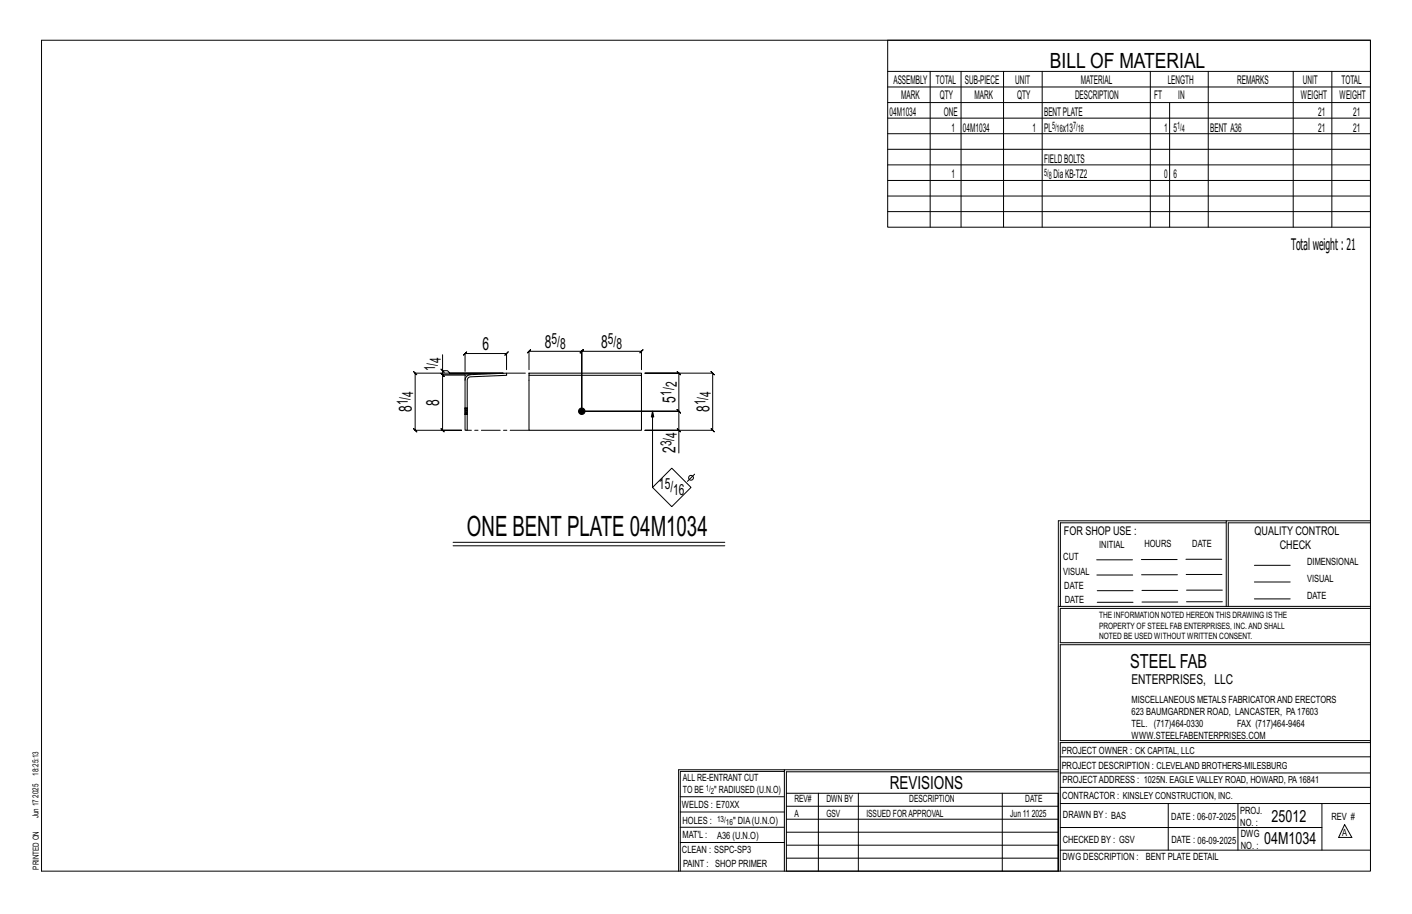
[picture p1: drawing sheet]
<svg xmlns="http://www.w3.org/2000/svg" width="432mm" height="279mm" viewBox="0 0 432 279" stroke-linecap="round" stroke-linejoin="round" font-family="sans-serif">
<defs><g id="words">
<text font-size="8.6" x="142.8" y="163.8">ONE BENT PLATE 04M1034</text>
<text font-size="6.4" x="321.1" y="20.7">BILL OF MATERIAL</text>
<text font-size="5.9" x="345.6" y="204.1">STEEL FAB</text>
<g font-size="5.5">
<text x="147.5" y="107.1">6</text>
<text x="166.6" y="106.4">8</text>
<text x="183.8" y="106.4">8</text>
<text x="134.3" y="124.1" transform="rotate(-90 134.3 124.1)">8</text>
<text x="206.6" y="123.1" transform="rotate(-90 206.6 123.1)">5</text>
<text x="126" y="126" transform="rotate(-90 126 126)">8</text>
<text x="217" y="126" transform="rotate(-90 217 126)">8</text>
<text x="206.6" y="138.5" transform="rotate(-90 206.6 138.5)">2</text>
<text x="272.2" y="241.1">REVISIONS</text>
</g>
<g font-size="5.1">
<text x="388.9" y="251.3">25012</text>
<text x="386.6" y="258.1">04M1034</text>
</g>
<text font-size="4.9" x="394.8" y="76.4">Totalweight : 21</text>
<g font-size="4.7">
<text x="168.7" y="105.2">5/</text>
<text x="171.3" y="106.8">8</text>
<text x="185.9" y="105.2">5/</text>
<text x="188.5" y="106.8">8</text>
<text x="133.1" y="113.5" transform="rotate(-90 133.1 113.5)">1/</text>
<text x="134.8" y="110.9" transform="rotate(-90 134.8 110.9)">4</text>
<text x="207" y="118.4" transform="rotate(-90 207 118.4)">2</text>
<text x="124.7" y="124" transform="rotate(-90 124.7 124)">1/</text>
<text x="126.4" y="121.3" transform="rotate(-90 126.4 121.3)">4</text>
<text x="205.4" y="121" transform="rotate(-90 205.4 121)">1/</text>
<text x="215.7" y="124" transform="rotate(-90 215.7 124)">1/</text>
<text x="217.4" y="121.3" transform="rotate(-90 217.4 121.3)">4</text>
<text x="205.4" y="136.4" transform="rotate(-90 205.4 136.4)">3/</text>
<text x="207" y="133.8" transform="rotate(-90 207 133.8)">4</text>
<text x="201.5" y="149.5">15/</text>
<text x="205.9" y="151.2">16</text>
</g>
<text font-size="4.2" x="346" y="209.1">ENTERPRISES, LLC</text>
<g font-size="3.7">
<text x="273.2" y="25.6">ASSEMBLY</text>
<text x="286.2" y="25.6">TOTAL</text>
<text x="295.1" y="25.6">SUB-PIECE</text>
<text x="310.4" y="25.6">UNIT</text>
<text x="330.5" y="25.6">MATERIAL</text>
<text x="357.1" y="25.6">LENGTH</text>
<text x="378.3" y="25.6">REMARKS</text>
<text x="398.4" y="25.6">UNIT</text>
<text x="410.2" y="25.6">TOTAL</text>
<text x="272.1" y="35.5">04M1034</text>
<text x="275.6" y="30.4">MARK</text>
<text x="287.4" y="30.4">QTY</text>
<text x="288.6" y="35.5">ONE</text>
<text x="298" y="30.4">MARK</text>
<text x="311" y="30.4">QTY</text>
<text x="319.3" y="35.5">BENTPLATE</text>
<text x="328.7" y="30.4">DESCRIPTION</text>
<text x="353" y="30.4">FT</text>
<text x="360.3" y="30.4">IN</text>
<text x="397.8" y="30.4">WEIGHT</text>
<text x="403.2" y="35.5">21</text>
<text x="409.6" y="30.4">WEIGHT</text>
<text x="413.8" y="35.5">21</text>
<text x="290.9" y="40.2">1</text>
<text x="294.5" y="40.2">04M1034</text>
<text x="315.8" y="40.2">1</text>
<text x="319.3" y="40.2">PL</text>
<text x="325" y="40.2">x13</text>
<text x="356" y="40.2">1</text>
<text x="358.9" y="40.2">5</text>
<text x="370.1" y="40.2">BENT A36</text>
<text x="403.2" y="40.2">21</text>
<text x="413.8" y="40.2">21</text>
<text x="319.3" y="49.7">FIELDBOLTS</text>
<text x="290.9" y="54.5">1</text>
<text x="322.2" y="54.5">DiaKB-TZ2</text>
<text x="356" y="54.5">0</text>
<text x="358.9" y="54.5">6</text>
<text x="325.3" y="163.4">FOR SHOP USE :</text>
<text x="383.7" y="163.4">QUALITY CONTROL</text>
<text x="391.4" y="167.8">CHECK</text>
</g>
<g font-size="3.1">
<text x="321.7" y="39.4">5/</text>
<text x="323.1" y="40.5">16</text>
<text x="328.2" y="39.4">7/</text>
<text x="329.6" y="40.5">16</text>
<text x="360" y="39.4">1/</text>
<text x="361.4" y="40.5">4</text>
<text x="319.3" y="53.7">5/</text>
<text x="320.7" y="54.8">8</text>
<text x="336.2" y="167.4">INITIAL</text>
<text x="350" y="167.1">HOURS</text>
<text x="364.6" y="167.2">DATE</text>
<text x="325.2" y="171.3">CUT</text>
<text x="399.8" y="172.8">DIMENSIONAL</text>
<text x="325.1" y="175.8">VISUAL</text>
<text x="399.8" y="177.9">VISUAL</text>
<text x="325.5" y="180">DATE</text>
<text x="325.7" y="184.4">DATE</text>
<text x="399.8" y="183.1">DATE</text>
<text x="346" y="215">MISCELLANEOUS METALS FABRICATORAND ERECTORS</text>
<text x="346" y="218.6">623 BAUMGARDNER ROAD, LANCASTER, PA17603</text>
<text x="346" y="225.8">WWW.STEELFABENTERPRISES.COM</text>
<text x="346" y="222.2">TEL. (717)464-0330</text>
<text x="378.3" y="222.2">FAX (717)464-9464</text>
<text x="324.7" y="230.5">PROJECT OWNER : CK CAPITAL, LLC</text>
<text x="208.8" y="238.8">ALL RE-ENTRANT CUT</text>
<text x="324.7" y="235.1">PROJECT DESCRIPTION : CLEVELAND BROTHERS-MILESBURG</text>
<text x="324.9" y="239.5">PROJECTADDRESS : 1025N. EAGLE VALLEY ROAD, HOWARD, PA16841</text>
<text x="208.8" y="242.5">TO BE</text>
<text x="218.4" y="242.5">&quot; RADIUSED (U.N.O)</text>
<text x="242.9" y="245.3">REV#</text>
<text x="252.7" y="245.3">DWN BY</text>
<text x="278.1" y="245.3">DESCRIPTION</text>
<text x="313.5" y="245.3">DATE</text>
<text x="324.9" y="244.2">CONTRACTOR : KINSLEY CONSTRUCTION, INC.</text>
<text x="208.5" y="247">WELDS : E70XX</text>
<text x="208.7" y="251.7">HOLES :</text>
<text x="224.2" y="251.8">&quot; DIA(U.N.O)</text>
<text x="242.9" y="249.9">A</text>
<text x="252.7" y="249.9">GSV</text>
<text x="264.9" y="249.9">ISSUED FORAPPROVAL</text>
<text x="309" y="249.9">Jun 11</text>
<text x="315.5" y="249.9">2025</text>
<text x="325.1" y="250">DRAWN BY : BAS</text>
<text x="358.2" y="250.5">DATE : 06-07-2025</text>
<text x="379.3" y="248.9">PROJ.</text>
<text x="407.2" y="250.5">REV #</text>
<text x="208.7" y="256.3">MAT'L :</text>
<text x="219.3" y="256.4">A36 (U.N.O)</text>
<text x="325" y="257.6">CHECKED BY : GSV</text>
<text x="358.3" y="257.7">DATE : 06-09-2025</text>
<text x="379.3" y="252.5">NO. :</text>
<text x="379.5" y="255.9">DWG</text>
<text x="410.5" y="255.5">A</text>
<text x="208.6" y="260.7">CLEAN : SSPC-SP3</text>
<text x="324.9" y="262.9">DWG DESCRIPTION :</text>
<text x="350.4" y="263">BENT PLATE DETAIL</text>
<text x="379.5" y="259.5">NO. :</text>
<text x="208.9" y="265">PAINT : SHOP PRIMER</text>
</g>
<g font-size="2.7">
<text x="336.1" y="189">THE INFORMATION NOTED HEREON THIS DRAWING IS THE</text>
<text x="336.1" y="195.4">NOTED BE USED WITHOUT WRITTEN CONSENT.</text>
<text x="336.1" y="192.2">PROPERTY OF STEEL FAB ENTERPRISES, INC.AND SHALL</text>
</g>
<g font-size="2.6">
<text x="215.9" y="241.8">1/</text>
<text x="217.4" y="242.7">2</text>
<text x="219.3" y="251.1">13/</text>
<text x="222" y="252.1">16</text>
</g>
<g font-size="2.5">
<text x="11.7" y="237.1" transform="rotate(-90 11.7 237.1)">18:25:13</text>
<text x="11.8" y="243.8" transform="rotate(-90 11.8 243.8)">2025</text>
<text x="11.8" y="250.1" transform="rotate(-90 11.8 250.1)">Jun 17</text>
<text x="11.9" y="265.8" transform="rotate(-90 11.9 265.8)">PRINTED ON</text>
</g>
</g></defs>
<g fill="none" stroke="#000" stroke-width=".31">
<path d="M12.7 12.3h406.4v254h-406.4zM271.5 12.3h147.6v57.2h-147.6zM271.5 21.8h147.6M271.5 26.6h147.6M271.5 31.4h147.6M271.5 36.1h147.6M284.5 21.8v47.7M293.9 21.8v47.7M306.9 21.8v47.7M318.7 21.8v47.7M351.8 21.8v47.7M357.7 31.4v38.1"/>
<path d="M369.5 21.8v47.7M395.5 21.8v47.7M407.3 21.8v47.7M271.5 40.9h147.6M271.5 45.6h147.6M271.5 50.4h147.6M271.5 55.2h147.6M271.5 59.9h147.6M271.5 64.7h147.6M134.8 112.8l1 1zM135.3 108.4v4.9h1.5l.8 .8h16.2h-26.8l-.5-.5 1 1-.5-.5v17.4l-.5-.5 1 1-.5-.5h14.2h-5.9l.5 .5-1-1 .5 .5v-16.9l.5 .5-1-1 .5 .5h6.9h-6.9l.5 .5-1-1 .5 .5v-1.3M154.9 113v-4.9l.5-.5-1 1 .5-.5h-12.7l.5-.5-1 1 .5-.5v5.4"/>
<path d="M161.8 113v-5.6l-.5 .5 1-1-.5 .5h16.1l-.5 .5 1-1-.5 .5v18.3v-18.3l-.5 .5 1-1-.5 .5h18.3l-.5 .5 1-1-.5 .5v5.6M199.6 125.7l-.4 1.8h.7l-.3-1.8v23.3M207.1 131l1 1zM207.6 131.5v-5.8l.5 .5-1-1 .5 .5h-29.7h29.7l.5 .5-1-1 .5 .5v-11.6l.5 .5-1-1 .5 .5h-10.4h20.7l-.5-.5 1 1-.5-.5v17.4l-.5-.5 1 1-.5-.5h-20.7h10.4v7M199.6 149l5.8-5.9 5.9 5.9-5.9 5.9zM212.4 145l-2.2 2.2M375 159.8h-50.7v25.6M375 159.2h-51.3l-.1 107.1M419.1 159.2h-44.1v26.2M419.1 159.8h-43.5v25.6M138.6 165.8h83.1M138.6 166.8h83.1"/>
<path d="M335.4 171.1h10.9M335.4 175.8h11M349 171h11M349.1 175.7h11M362.7 171h10.9M362.7 175.6h11M383.6 172.8h11M383.6 177.9h11M323.7 185.4h95.4M335.5 184.1h11M335.5 180.6h11M349.2 184h11"/>
<path d="M349.2 180.5h11M362.9 180.4h10.9M362.9 184h10.9M383.6 183.1h11M419.1 186h-94.9v10.5h94.9M419.1 197.1h-94.9v29.3h94.9v.6h-94.9v39.3M239.9 235.8h-31.9v30.5M239.9 235.3h-32.4v31M323.6 235.3h-83.7v31M323.6 235.9h-83.1v6.6M324.2 236.3h94.9M324.2 231.4h94.9"/>
<path d="M208 252.9h31.9M208 257.5h31.9M208 243.6h31.9M208 248.2h31.9M240.5 242.5h83.1v23.8h-83.1zM240.5 258.4h83.1M240.5 254.4h83.1M240.5 250.4h83.1M240.5 246.5h83.1M250.3 242.5v23.8M262.5 242.5v23.8M306.5 242.5v23.8"/>
<path d="M324.2 253h80.1M324.2 245.6h94.9M324.2 259.9h94.9M324.2 240.7h94.9M357.3 245.6v14.3M378.6 245.6v14.3M404.3 245.6v14.3M411.2 252.1l2.2 3.9h-4zM240.5 262.3h83.1"/>
<circle cx="211.3" cy="146.1" r=".74"/>
</g>
<circle cx="177.9" cy="125.7" r=".99" fill="#000" stroke="#000" stroke-width=".31"/>
<path d="M142.7 115.1l1.2-.6 11-.4v.6l-11 .5-.9 .5-.1 15.8h-.7v-15.3zM161.8 114.1h34.4v.6h-34.4zM161.8 114.7v16.8h34.4v-16.8M142.2 124.7h.1M142.2 126.7h.1M142.9 124.7h.1M142.9 126.7h.1" fill="none" stroke="#000" stroke-width=".32"/>
<path d="M142.2 125.3h.7v.4h-.7zM142.2 125.3v-.3h.7v.3M142.2 125v-.2h.7v.2M142.2 124.8v-.1M142.2 126.7v-.1M142.2 126.4v.2l.7 .1M142.2 126.1v.3h.7v.2M142.2 125.7v.4h.7v.3M142.2 126.7h.7M142.9 124.7h-.7M142.9 124.7v.1M142.9 125.7v.4" fill="none" stroke="#000" stroke-width=".31" stroke-dasharray="2 1.4"/>
<path d="M142.2 116.2v-1.6l1.7-.1M154.9 114.1h6.9M161.8 131.5h-18.9" fill="none" stroke="#000" stroke-width=".31" stroke-dasharray="5.8 1 1 1"/>
<use href="#words"/>
</svg>
